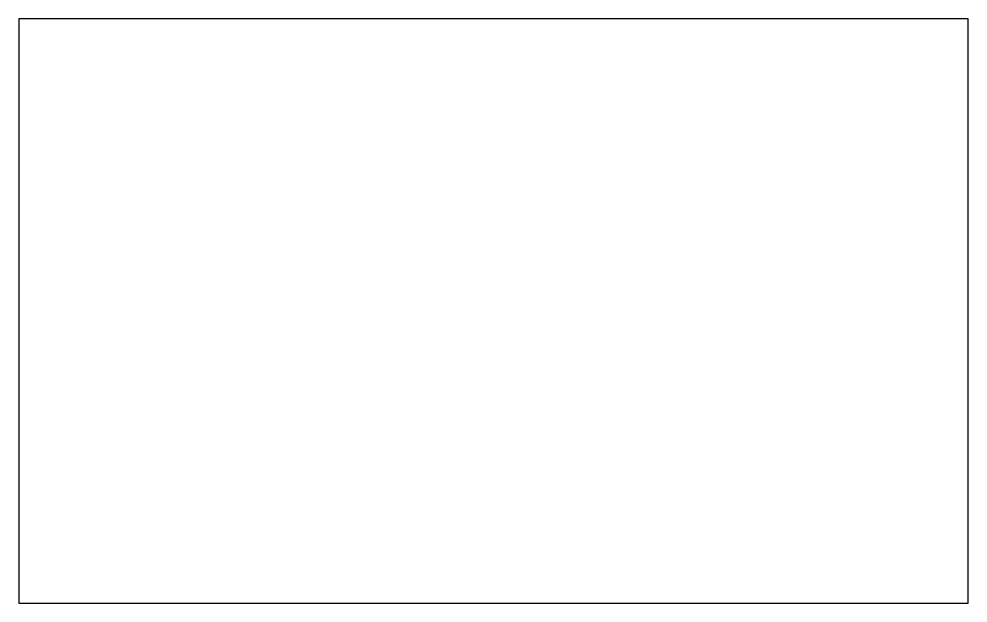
# Model space of a CAD drawing. Header units: millimetres. Extents: x 0 to 260, y 0 to 160.
import ezdxf

# ---------------------------------------------------------------- set-up
doc = ezdxf.new("R2010")
doc.units = ezdxf.units.MM
doc.layers.add('CORTE', color=7, linetype='CONTINUOUS')

msp = doc.modelspace()

# ---------------------------------------------------------------- linework, layer by layer
at = {"layer": 'CORTE'}
msp.add_lwpolyline([(0, 0), (260, 0), (260, 160), (0, 160)], close=True, dxfattribs=at)

doc.saveas('drawing.dxf')
